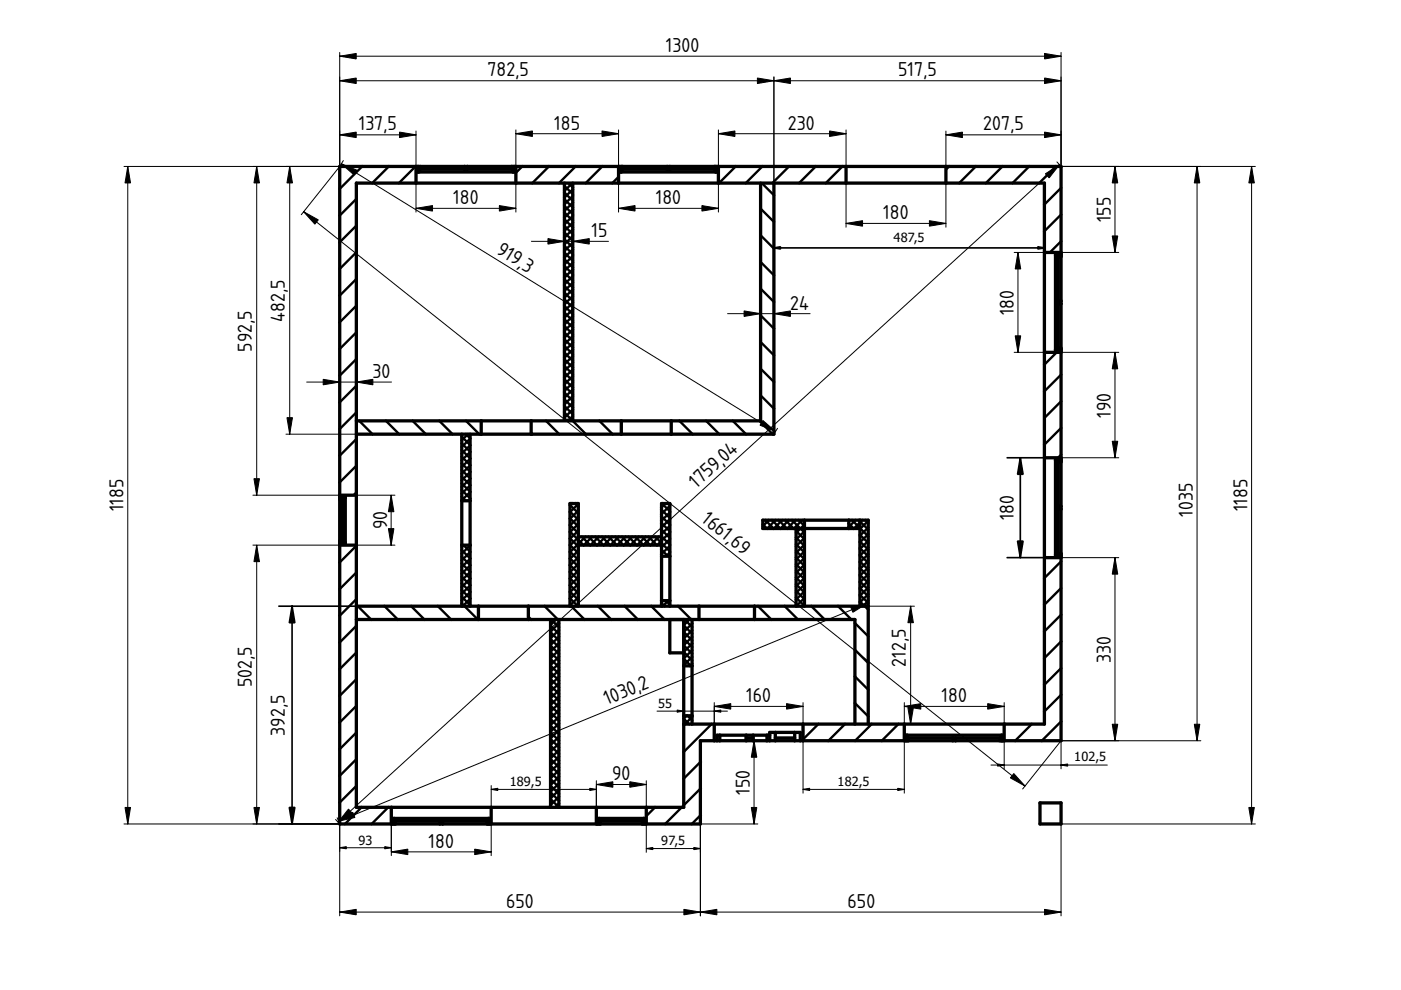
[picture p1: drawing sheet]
<svg xmlns="http://www.w3.org/2000/svg" width="297mm" height="210mm" viewBox="0 0 297 210" stroke-linecap="round" stroke-linejoin="round" font-family="sans-serif">
<defs><g id="words">
<g font-size="4">
<text x="141.2" y="11">1300</text>
<text x="103.4" y="16.1">782,5</text>
<text x="190.4" y="16.1">517,5</text>
<text x="76.1" y="27.5">137,5</text>
<text x="117.5" y="27.5">185</text>
<text x="167" y="27.5">230</text>
<text x="208.5" y="27.5">207,5</text>
<text x="96.1" y="43.3">180</text>
<text x="139" y="43.3">180</text>
<text x="187.3" y="46.5">180</text>
<text x="235.5" y="47.1" transform="rotate(-90 235.5 47.1)">155</text>
<text x="105.1" y="53.7" transform="rotate(32 105.1 53.7)">919,3</text>
<text x="125.4" y="50.3">15</text>
<text x="167.5" y="65.6">24</text>
<text x="60.4" y="68.2" transform="rotate(-90 60.4 68.2)">482,5</text>
<text x="215" y="66.8" transform="rotate(-90 215 66.8)">180</text>
<text x="53.4" y="74.5" transform="rotate(-90 53.4 74.5)">592,5</text>
<text x="79" y="80.1">30</text>
<text x="235.5" y="88.5" transform="rotate(-90 235.5 88.5)">190</text>
<text x="147.7" y="103.6" transform="rotate(-42 147.7 103.6)">1759,04</text>
<text x="26.2" y="108.4" transform="rotate(-90 26.2 108.4)">1185</text>
<text x="82.1" y="112.2" transform="rotate(-90 82.1 112.2)">90</text>
<text x="148.6" y="110.6" transform="rotate(39 148.6 110.6)">1661,69</text>
<text x="215" y="110.3" transform="rotate(-90 215 110.3)">180</text>
<text x="252.9" y="109.6" transform="rotate(-90 252.9 109.6)">1035</text>
<text x="264.5" y="108.4" transform="rotate(-90 264.5 108.4)">1185</text>
<text x="192" y="141.4" transform="rotate(-90 192 141.4)">212,5</text>
<text x="235.5" y="140.5" transform="rotate(-90 235.5 140.5)">330</text>
<text x="53.4" y="145.7" transform="rotate(-90 53.4 145.7)">502,5</text>
<text x="128.7" y="149.5" transform="rotate(-22 128.7 149.5)">1030,2</text>
<text x="158.2" y="148.9">160</text>
<text x="199.6" y="148.9">180</text>
<text x="60.4" y="156" transform="rotate(-90 60.4 156)">392,5</text>
<text x="129.8" y="165.5">90</text>
<text x="159" y="168.5" transform="rotate(-90 159 168.5)">150</text>
<text x="90.9" y="179.7">180</text>
<text x="107.3" y="192.5">650</text>
<text x="179.7" y="192.5">650</text>
</g>
<g font-size="2.7">
<text x="189.5" y="51.3">487,5</text>
<text x="139.5" y="150.1">55</text>
<text x="227.8" y="161.4">102,5</text>
<text x="108.1" y="166.6">189,5</text>
<text x="177.6" y="166.6">182,5</text>
<text x="76" y="179.1">93</text>
<text x="140.2" y="179.1">97,5</text>
</g>
</g></defs>
<g fill="none" stroke="#000" stroke-width=".5">
<path d="M76.8 35.3l-4.8 4.7M82.4 35.3l-3.5 3.5M88.1 35.3l-3.5 3.5M75.6 42.2l-3.6 3.5M75.6 47.8l-3.6 3.6M75.6 53.5l-3.6 3.5M75.6 59.1l-3.6 3.6M75.6 64.8l-3.6 3.5M75.6 70.5l-3.6 3.5M75.6 76.1l-3.6 3.5M75.6 81.8l-3.6 3.5M75.6 87.4l-3.6 3.6"/>
<path d="M75.6 93.1l-3.6 3.5M75.6 98.7l-3.6 3.6M75.6 104.4l-.6 .6"/>
</g>
<path d="M72 115.6h3.6v55.6h7.4v3.5h-11z" fill-rule="evenodd" fill="#fff"/>
<path d="M75.6 115.7l-3.6 3.5M75.6 121.4l-3.6 3.5M75.6 127l-3.6 3.6M75.6 132.7l-3.6 3.5M75.6 138.3l-3.6 3.6M75.6 144l-3.6 3.5M75.6 149.7l-3.6 3.5M75.6 155.3l-3.6 3.5M75.6 161l-3.6 3.5M75.6 166.6l-3.6 3.6M76.7 171.2l-3.6 3.5M82.3 171.2l-3.5 3.5" fill="none" stroke="#000" stroke-width=".5"/>
<g fill="#fff">
<path d="M122.6 115.6h17.7v12.9h-17.7z" fill-rule="evenodd"/>
<path d="M161.3 38.8h2.8v53.3h-21.8v-2.9h19z" fill-rule="evenodd"/>
</g>
<g fill="none" stroke="#000" stroke-width=".5">
<path d="M161.5 38.8l2.6 2.6M161.3 55.5l2.8 2.9M161.3 49.9l2.8 2.8M161.3 44.2l2.8 2.8M161.3 78.2l2.8 2.8M161.3 72.5l2.8 2.8M161.3 66.9l2.8 2.8M161.3 61.2l2.8 2.8M144 89.2l2.9 2.9M149.7 89.2l2.8 2.9M155.4 89.2l2.8 2.9M161 89.2l2.8 2.9"/>
<path d="M161.3 83.8l2.8 2.8"/>
</g>
<g fill="#fff">
<path d="M170.6 112.1h11.7v16.4h-11.7z" fill-rule="evenodd"/>
<path d="M221.4 118.2h3.6v38.9h-12.1v-3.6h8.5z" fill-rule="evenodd"/>
</g>
<path d="M225 119l-3.6 3.6M225 124.7l-3.6 3.5M225 130.3l-3.6 3.6M225 136l-3.6 3.5M213.1 153.5l-.2 .2M218.8 153.5l-3.6 3.6M225 141.7l-3.6 3.5M225 147.3l-3.6 3.5M225 153l-4.1 4.1" fill="none" stroke="#000" stroke-width=".5"/>
<path d="M200.6 35.3h24.4v18.2h-3.6v-14.7h-20.8z" fill-rule="evenodd" fill="#fff"/>
<path d="M201.2 35.3l-.6 .7M206.9 35.3l-3.5 3.5M212.5 35.3l-3.5 3.5M218.2 35.3l-3.5 3.5M223.9 35.3l-3.6 3.5M225 39.8l-3.6 3.6M225 45.5l-3.6 3.5M225 51.2l-2.4 2.3" fill="none" stroke="#000" stroke-width=".5"/>
<path d="M160 128.5h24.1v25h-2.8v-22.2h-21.3z" fill-rule="evenodd" fill="#fff"/>
<path d="M160.7 128.5l2.8 2.8M166.4 128.5l2.8 2.8M172 128.5l2.8 2.8M177.7 128.5l2.8 2.8M181.3 137.8l2.8 2.8M181.3 132.1l2.8 2.8M183.3 128.5l.8 .8M181.3 149.1l2.8 2.8M181.3 143.4l2.8 2.8" fill="none" stroke="#000" stroke-width=".5"/>
<path d="M145 153.5h6.4v3.6h-2.9v17.6h-11.5v-3.5h8z" fill-rule="evenodd" fill="#fff"/>
<path d="M145.2 153.5l-.2 .3M150.9 153.5l-5.9 5.9M138.9 171.2l-1.9 1.8M144.5 171.2l-3.5 3.5M148.5 161.6l-3.5 3.5M148.5 167.2l-3.5 3.5M148.5 172.9l-1.8 1.8" fill="none" stroke="#000" stroke-width=".5"/>
<path d="M112 128.5h36.2v2.8h-36.2z" fill-rule="evenodd" fill="#fff"/>
<path d="M112 130.7l.6 .6M115.5 128.5l2.8 2.8M121.1 128.5l2.8 2.8M126.8 128.5l2.8 2.8M132.4 128.5l2.9 2.8M138.1 128.5l2.8 2.8M143.7 128.5l2.9 2.8" fill="none" stroke="#000" stroke-width=".5"/>
<path d="M152.3 35.3h27.1v3.5h-27.1z" fill-rule="evenodd" fill="#fff"/>
<path d="M156 35.3l-3.6 3.5M161.6 35.3l-3.5 3.5M167.3 35.3l-3.5 3.5M172.9 35.3l-3.5 3.5M178.6 35.3l-3.5 3.5" fill="none" stroke="#000" stroke-width=".5"/>
<path d="M119.7 38.8h1.7v50.3h-1.7z" fill-rule="evenodd" fill="#fff"/>
<g fill="none" stroke="#000" stroke-width=".5">
<path d="M119.7 39.4l1.7 1.8M119.9 38.8l-.2 .3M120.5 38.8l.9 1M121.3 38.8l-1.6 1.7M119.7 59.2l1.7 1.8M119.7 57.8l1.7 1.8M119.7 56.4l1.7 1.7M119.7 55l1.7 1.7M119.7 53.5l1.7 1.8M119.7 52.1l1.7 1.8M119.7 50.7l1.7 1.8M119.7 49.3l1.7 1.8"/>
<path d="M119.7 47.9l1.7 1.8M119.7 46.5l1.7 1.7M119.7 45.1l1.7 1.7M119.7 43.6l1.7 1.8M119.7 42.2l1.7 1.8M119.7 40.8l1.7 1.8M121.4 40.1l-1.7 1.8M121.4 41.5l-1.7 1.8M121.4 43l-1.7 1.7M121.4 44.4l-1.7 1.7M121.4 45.8l-1.7 1.8M121.4 47.2l-1.7 1.8"/>
<path d="M121.4 48.6l-1.7 1.8M121.4 50l-1.7 1.8M121.4 51.4l-1.7 1.8M121.4 52.9l-1.7 1.7M121.4 54.3l-1.7 1.7M121.4 55.7l-1.7 1.8M121.4 57.1l-1.7 1.8M121.4 58.5l-1.7 1.8M121.4 59.9l-1.7 1.8M119.7 79l1.7 1.8M119.7 77.6l1.7 1.8M119.7 76.2l1.7 1.7"/>
<path d="M119.7 74.8l1.7 1.7M119.7 73.3l1.7 1.8M119.7 71.9l1.7 1.8M119.7 70.5l1.7 1.8M119.7 69.1l1.7 1.8M119.7 67.7l1.7 1.8M119.7 66.3l1.7 1.7M119.7 64.9l1.7 1.7M119.7 63.4l1.7 1.8M119.7 62l1.7 1.8M119.7 60.6l1.7 1.8M121.4 61.3l-1.7 1.8"/>
<path d="M121.4 62.8l-1.7 1.7M121.4 64.2l-1.7 1.7M121.4 65.6l-1.7 1.8M121.4 67l-1.7 1.8M121.4 68.4l-1.7 1.8M121.4 69.8l-1.7 1.8M121.4 71.2l-1.7 1.8M121.4 72.7l-1.7 1.7M121.4 74.1l-1.7 1.7M121.4 75.5l-1.7 1.8M121.4 76.9l-1.7 1.8M121.4 78.3l-1.7 1.8"/>
<path d="M121.4 79.7l-1.7 1.8M119.7 88.9l.2 .2M119.7 87.5l1.6 1.6M119.7 86.1l1.7 1.7M119.7 84.7l1.7 1.7M119.7 83.2l1.7 1.8M119.7 81.8l1.7 1.8M119.7 80.4l1.7 1.8M121.4 81.1l-1.7 1.8M121.4 82.6l-1.7 1.7M121.4 84l-1.7 1.7M121.4 85.4l-1.7 1.8"/>
<path d="M121.4 86.8l-1.7 1.8M121.4 88.2l-.9 .9"/>
</g>
<path d="M221.4 74.7h3.6v22.4h-3.6z" fill-rule="evenodd" fill="#fff"/>
<path d="M224 74.7l-2.6 2.6M225 79.4l-3.6 3.6M225 85.1l-3.6 3.5M225 90.7l-3.6 3.6M225 96.4l-.7 .7" fill="none" stroke="#000" stroke-width=".5"/>
<g fill="#fff">
<path d="M104.1 171.2h22.3v3.5h-22.3z" fill-rule="evenodd"/>
<path d="M109.4 35.3h21.7v3.5h-21.7z" fill-rule="evenodd"/>
</g>
<path d="M110.7 35.3l-1.3 1.3M116.4 35.3l-3.5 3.5M122 35.3l-3.5 3.5M127.7 35.3l-3.5 3.5M131.1 37.5l-1.3 1.3" fill="none" stroke="#000" stroke-width=".5"/>
<path d="M170.3 153.5h21.4v3.6h-21.4z" fill-rule="evenodd" fill="#fff"/>
<path d="M173.5 153.5l-3.2 3.3M179.2 153.5l-3.6 3.6M184.8 153.5l-3.5 3.6M190.5 153.5l-3.6 3.6" fill="none" stroke="#000" stroke-width=".5"/>
<path d="M75.6 89.2h26.4v2.9h-26.4z" fill-rule="evenodd" fill="#fff"/>
<path d="M76.2 89.2l2.8 2.9M81.8 89.2l2.8 2.9M87.5 89.2l2.8 2.9M93.1 89.2l2.9 2.9M98.8 89.2l2.8 2.9" fill="none" stroke="#000" stroke-width=".5"/>
<g fill="#fff">
<path d="M179.4 35.3h21.2v3.5h-21.2z" fill-rule="evenodd"/>
<path d="M75.6 128.5h25.8v2.8h-25.8z" fill-rule="evenodd"/>
</g>
<path d="M75.9 128.5l2.8 2.8M81.5 128.5l2.8 2.8M87.2 128.5l2.8 2.8M92.8 128.5l2.9 2.8M98.5 128.5l2.8 2.8" fill="none" stroke="#000" stroke-width=".5"/>
<path d="M116.7 131.3h1.8v39.9h-1.8z" fill-rule="evenodd" fill="#fff"/>
<g fill="none" stroke="#000" stroke-width=".5">
<path d="M116.7 139.7l1.8 1.8M116.7 138.3l1.8 1.7M116.7 136.9l1.8 1.7M116.7 135.5l1.8 1.7M116.7 134l1.8 1.8M116.7 132.6l1.8 1.8M116.9 131.3l1.6 1.7M117.9 131.3l-1.2 1.2M118.3 131.3l.2 .3M118.5 132.2l-1.8 1.7M118.5 133.6l-1.8 1.7M118.5 135l-1.8 1.8"/>
<path d="M118.5 136.4l-1.8 1.8M118.5 137.8l-1.8 1.8M118.5 139.2l-1.8 1.8M116.7 159.5l1.8 1.8M116.7 158.1l1.8 1.7M116.7 156.7l1.8 1.7M116.7 155.3l1.8 1.7M116.7 153.8l1.8 1.8M116.7 152.4l1.8 1.8M116.7 151l1.8 1.8M116.7 149.6l1.8 1.8M116.7 148.2l1.8 1.7"/>
<path d="M116.7 146.8l1.8 1.7M116.7 145.4l1.8 1.7M116.7 143.9l1.8 1.8M116.7 142.5l1.8 1.8M116.7 141.1l1.8 1.8M118.5 140.7l-1.8 1.7M118.5 142.1l-1.8 1.7M118.5 143.5l-1.8 1.7M118.5 144.9l-1.8 1.8M118.5 146.3l-1.8 1.8M118.5 147.7l-1.8 1.8M118.5 149.1l-1.8 1.8"/>
<path d="M118.5 150.6l-1.8 1.7M118.5 152l-1.8 1.7M118.5 153.4l-1.8 1.7M118.5 154.8l-1.8 1.8M118.5 156.2l-1.8 1.8M118.5 157.6l-1.8 1.8M118.5 159l-1.8 1.8M116.7 170.8l.4 .4M116.7 169.4l1.8 1.8M116.7 168l1.8 1.7M116.7 166.6l1.8 1.7M116.7 165.2l1.8 1.7"/>
<path d="M116.7 163.7l1.8 1.8M116.7 162.3l1.8 1.8M116.7 160.9l1.8 1.8M118.5 160.5l-1.8 1.7M118.5 161.9l-1.8 1.7M118.5 163.3l-1.8 1.7M118.5 164.7l-1.8 1.8M118.5 166.1l-1.8 1.8M118.5 167.5l-1.8 1.8M118.5 168.9l-1.8 1.8M118.5 170.4l-.8 .8"/>
</g>
<path d="M112.6 89.2h19.1v2.9h-19.1z" fill-rule="evenodd" fill="#fff"/>
<path d="M112.6 91.7l.3 .4M115.8 89.2l2.8 2.9M121.4 89.2l2.8 2.9M127.1 89.2l2.8 2.9" fill="none" stroke="#000" stroke-width=".5"/>
<g fill="#fff">
<path d="M191.7 153.5h21.2v3.6h-.3v-1.2h-20.6v1.2h-.3z" fill-rule="evenodd"/>
<path d="M221.4 97.1h3.6v.2h-1.2v20.6h1.2v.3h-3.6z" fill-rule="evenodd"/>
<path d="M83 171.2h21.1v3.5h-.3v-1.2h-20.5v1.2h-.3z" fill-rule="evenodd"/>
<path d="M221.4 53.5h3.6v.3h-1.2v20.6h1.2v.3h-3.6z" fill-rule="evenodd"/>
<path d="M131.1 35.3h.3v1.2h20.6v-1.2h.3v3.5h-21.2z" fill-rule="evenodd"/>
<path d="M88.2 35.3h.3v1.2h20.6v-1.2h.3v3.5h-21.2z" fill-rule="evenodd"/>
<path d="M151.4 153.5h18.9v3.6h-.6v-1.8h-6.5v.6h-11.2v1.2h-.6z" fill-rule="evenodd"/>
<path d="M120.8 106.8h1.8v21.7h-1.8z" fill-rule="evenodd"/>
</g>
<g fill="none" stroke="#000" stroke-width=".5">
<path d="M120.8 119.8l1.8 1.7M120.8 118.4l1.8 1.7M120.8 116.9l1.8 1.8M120.8 115.5l1.8 1.8M120.8 114.1l1.8 1.8M120.8 112.7l1.8 1.8M120.8 111.3l1.8 1.8M120.8 109.9l1.8 1.7M120.8 108.5l1.8 1.7M120.8 107l1.8 1.8M121.3 106.8l-.5 .4M122 106.8l.6 .6"/>
<path d="M122.6 106.8l-1.8 1.8M122.6 108.3l-1.8 1.7M122.6 109.7l-1.8 1.7M122.6 111.1l-1.8 1.7M122.6 112.5l-1.8 1.8M122.6 113.9l-1.8 1.8M122.6 115.3l-1.8 1.8M122.6 116.7l-1.8 1.8M122.6 118.2l-1.8 1.7M122.6 119.6l-1.8 1.7M120.8 128.3l.3 .2M120.8 126.8l1.7 1.7"/>
<path d="M120.8 125.4l1.8 1.8M120.8 124l1.8 1.8M120.8 122.6l1.8 1.8M120.8 121.2l1.8 1.8M122.6 121l-1.8 1.7M122.6 122.4l-1.8 1.8M122.6 123.8l-1.8 1.8M122.6 125.2l-1.8 1.8M122.6 126.6l-1.8 1.8M122.6 128.1l-.5 .4"/>
</g>
<g fill="#fff">
<path d="M148.2 128.5h11.8v2.8h-11.8z" fill-rule="evenodd"/>
<path d="M182.3 110.3h1.8v18.2h-1.8z" fill-rule="evenodd"/>
</g>
<g fill="none" stroke="#000" stroke-width=".5">
<path d="M182.3 119l1.8 1.8M182.3 117.6l1.8 1.8M182.3 116.2l1.8 1.8M182.3 114.8l1.8 1.7M182.3 113.4l1.8 1.7M182.3 112l1.8 1.7M182.3 110.5l1.8 1.8M182.8 110.3l-.5 .5M183.5 110.3l.6 .6M184.1 110.4l-1.8 1.8M184.1 111.8l-1.8 1.8M184.1 113.2l-1.8 1.8"/>
<path d="M184.1 114.7l-1.8 1.7M184.1 116.1l-1.8 1.7M184.1 117.5l-1.8 1.8M184.1 118.9l-1.8 1.8M182.3 127.5l1 1M182.3 126.1l1.8 1.8M182.3 124.7l1.8 1.7M182.3 123.3l1.8 1.7M182.3 121.8l1.8 1.8M182.3 120.4l1.8 1.8M184.1 120.3l-1.8 1.8M184.1 121.7l-1.8 1.8"/>
<path d="M184.1 123.1l-1.8 1.8M184.1 124.6l-1.8 1.7M184.1 126l-1.8 1.7M184.1 127.4l-1.2 1.1"/>
</g>
<path d="M122.6 113.8h17.7v1.8h-17.7z" fill-rule="evenodd" fill="#fff"/>
<g fill="none" stroke="#000" stroke-width=".5">
<path d="M122.6 114.5l1.1 1.1M122.7 113.8l-.1 .1M123.4 113.8l1.7 1.8M124.1 113.8l-1.5 1.5M124.8 113.8l1.8 1.8 1.8-1.8M125.5 113.8l-1.7 1.8M126.2 113.8l1.8 1.8M126.9 113.8l-1.7 1.8M127.6 113.8l1.8 1.8M129 113.8l1.8 1.8 1.8-1.8M129.8 113.8l-1.8 1.8M130.4 113.8l1.8 1.8"/>
<path d="M131.2 113.8l-1.8 1.8M131.9 113.8l1.7 1.8M133.3 113.8l1.8 1.8 1.7-1.8M134 113.8l-1.8 1.8M134.7 113.8l1.8 1.8M135.4 113.8l-1.7 1.8M136.1 113.8l1.8 1.8M137.5 113.8l1.8 1.8 1-1M138.3 113.8l-1.8 1.8M138.9 113.8l1.4 1.3M139.7 113.8l-1.8 1.8"/>
</g>
<g fill="#fff">
<path d="M101.4 128.5h10.6v2.8h-10.6z" fill-rule="evenodd"/>
<path d="M102 89.2h10.6v2.9h-10.6z" fill-rule="evenodd"/>
<path d="M131.7 89.2h10.6v2.9h-10.6z" fill-rule="evenodd"/>
<path d="M168.8 112.1h1.8v16.4h-1.8z" fill-rule="evenodd"/>
</g>
<g fill="none" stroke="#000" stroke-width=".5">
<path d="M168.8 119.6l1.8 1.8M168.8 118.2l1.8 1.8M168.8 116.8l1.8 1.8M168.8 115.4l1.8 1.8M168.8 114l1.8 1.7M168.8 112.6l1.8 1.7M170.6 112.9l-.9-.8-.9 .9M170.6 112.6l-1.8 1.8M170.6 114l-1.8 1.8M170.6 115.5l-1.8 1.7M170.6 116.9l-1.8 1.7M170.6 118.3l-1.8 1.8"/>
<path d="M170.6 119.7l-1.8 1.8M168.8 128.1l.4 .4M168.8 126.7l1.8 1.8M168.8 125.3l1.8 1.8M168.8 123.9l1.8 1.7M168.8 122.5l1.8 1.7M168.8 121l1.8 1.8M170.6 121.1l-1.8 1.8M170.6 122.5l-1.8 1.8M170.6 123.9l-1.8 1.8M170.6 125.4l-1.8 1.7M170.6 126.8l-1.8 1.7"/>
<path d="M170.6 128.2l-.4 .3"/>
</g>
<g fill="#fff">
<path d="M126.4 171.2h10.6v3.5h-.3v-1.2h-10v1.2h-.3z" fill-rule="evenodd"/>
<path d="M72 105h3.6v10.6h-3.6v-.3h1.2v-10h-1.2z" fill-rule="evenodd"/>
<path d="M97.9 92.1h1.8v14.1h-1.8z" fill-rule="evenodd"/>
</g>
<g fill="none" stroke="#000" stroke-width=".5">
<path d="M97.9 99.7l1.8 1.7M97.9 98.2l1.8 1.8M97.9 96.8l1.8 1.8M97.9 95.4l1.8 1.8M97.9 94l1.8 1.8M97.9 92.6l1.8 1.8M98.8 92.1l.9 .8M99.2 92.1l-1.3 1.3M99.7 93l-1.8 1.8M99.7 94.4l-1.8 1.8M99.7 95.8l-1.8 1.8M99.7 97.3l-1.8 1.7"/>
<path d="M99.7 98.7l-1.8 1.7M97.9 105.3l.9 .9M97.9 103.9l1.8 1.8M97.9 102.5l1.8 1.8M97.9 101.1l1.8 1.7M99.7 100.1l-1.8 1.7M99.7 101.5l-1.8 1.8M99.7 102.9l-1.8 1.8M99.7 104.3l-1.8 1.8M99.7 105.7l-.5 .5"/>
</g>
<path d="M97.9 115.6h1.8v12.9h-1.8z" fill-rule="evenodd" fill="#fff"/>
<g fill="none" stroke="#000" stroke-width=".5">
<path d="M97.9 119.5l1.8 1.7M97.9 118l1.8 1.8M97.9 116.6l1.8 1.8M98.3 115.6l1.4 1.4M98.3 115.6l-.4 .4M99.7 115.6l-1.8 1.8M99.7 117.1l-1.8 1.7M99.7 118.5l-1.8 1.7M99.7 119.9l-1.8 1.7M97.9 127.9l.6 .6M97.9 126.5l1.8 1.8M97.9 125.1l1.8 1.8"/>
<path d="M97.9 123.7l1.8 1.8M97.9 122.3l1.8 1.8M97.9 120.9l1.8 1.7M99.7 121.3l-1.8 1.8M99.7 122.7l-1.8 1.8M99.7 124.1l-1.8 1.8M99.7 125.5l-1.8 1.8M99.7 127l-1.6 1.5M99.7 128.4l-.2 .1"/>
</g>
<g fill="#fff">
<path d="M142 131.4h3v7h-3z" fill-rule="evenodd"/>
<path d="M220.5 170.2h4.5v4.5h-4.5z" fill-rule="evenodd"/>
<path d="M140.3 106.8h1.7v11.1h-1.7z" fill-rule="evenodd"/>
</g>
<g fill="none" stroke="#000" stroke-width=".5">
<path d="M140.3 116.6l1.3 1.3M140.3 115.1l1.7 1.8M140.3 113.7l1.7 1.8M140.3 112.3l1.7 1.8M140.3 110.9l1.7 1.8M140.3 109.5l1.7 1.8M140.3 108.1l1.7 1.7M140.4 106.8l1.6 1.6M141.1 106.8l-.8 .8M141.8 106.8l.2 .2M142 107.2l-1.7 1.8M142 108.6l-1.7 1.8"/>
<path d="M142 110.1l-1.7 1.7M142 111.5l-1.7 1.7M142 112.9l-1.7 1.7M142 114.3l-1.7 1.8M142 115.7l-1.7 1.8M142 117.1l-.8 .8"/>
</g>
<g fill="#fff">
<path d="M145 141.2h1.7v10.6h-1.7z" fill-rule="evenodd"/>
<path d="M145 131.3h1.7v9.9h-1.7z" fill-rule="evenodd"/>
</g>
<path d="M145 139.6l1.5 1.6M145 135.4l1.7 1.8M145.1 131.3l1.6 1.6M146.2 131.3l-1.2 1.3 1.7 1.7M146.6 131.3l.1 .2M146.7 132.2l-1.7 1.8 1.7 1.8M146.7 133.6l-1.7 1.8M146.7 135l-1.7 1.8 1.7 1.8M146.7 136.5l-1.7 1.7 1.7 1.8M146.7 137.9l-1.7 1.7M146.7 139.3l-1.7 1.8 .1 .1M146.7 140.7l-.4 .5" fill="none" stroke="#000" stroke-width=".5"/>
<g fill="#fff">
<path d="M170.6 110.3h9.4v1.8h-9.4z" fill-rule="evenodd"/>
<path d="M97.9 106.2h1.8v9.4h-1.8z" fill-rule="evenodd"/>
<path d="M140.3 117.9h1.7v9.4h-1.7z" fill-rule="evenodd"/>
<path d="M161.7 110.3h8.9v1.8h-8.9z" fill-rule="evenodd"/>
</g>
<path d="M161.7 111.2l.9 .9M162.3 110.3l1.8 1.8 1.7-1.8M163 110.3l-1.3 1.3M163.7 110.3l1.8 1.8M164.4 110.3l-1.8 1.8M165.1 110.3l1.8 1.8M166.5 110.3l1.8 1.8 1.8-1.8M167.2 110.3l-1.7 1.8M167.9 110.3l1.8 1.8 .9-.9M168.7 110.3l-1.8 1.8M169.3 110.3l1.3 1.2" fill="none" stroke="#000" stroke-width=".5"/>
<g fill="#fff">
<path d="M131.7 35.9h20v.6h-20z" fill-rule="evenodd"/>
<path d="M88.8 35.9h20v.6h-20z" fill-rule="evenodd"/>
<path d="M223.8 54.1h.6v20h-.6z" fill-rule="evenodd"/>
<path d="M192.3 155.9h20v.6h-20z" fill-rule="evenodd"/>
<path d="M83.6 173.5h20v.6h-20z" fill-rule="evenodd"/>
<path d="M223.8 97.6h.6v20h-.6z" fill-rule="evenodd"/>
<path d="M152.6 155.9h5.6v1.2h-5.6z" fill-rule="evenodd"/>
<path d="M224.4 64.4h.6v9.4h-.6z" fill-rule="evenodd"/>
<path d="M142 35.3h9.4v.6h-9.4z" fill-rule="evenodd"/>
<path d="M224.4 97.9h.6v9.4h-.6z" fill-rule="evenodd"/>
<path d="M192.6 156.5h9.4v.6h-9.4z" fill-rule="evenodd"/>
<path d="M202.6 156.5h9.4v.6h-9.4z" fill-rule="evenodd"/>
<path d="M127 173.5h9.4v.6h-9.4z" fill-rule="evenodd"/>
<path d="M224.4 107.9h.6v9.4h-.6z" fill-rule="evenodd"/>
<path d="M93.8 174.1h9.5v.6h-9.5z" fill-rule="evenodd"/>
<path d="M224.4 54.4h.6v9.4h-.6z" fill-rule="evenodd"/>
<path d="M72.6 105.6h.6v9.4h-.6z" fill-rule="evenodd"/>
<path d="M132 35.3h9.4v.6h-9.4z" fill-rule="evenodd"/>
<path d="M83.8 174.1h9.5v.6h-9.5z" fill-rule="evenodd"/>
<path d="M89.1 35.3h9.4v.6h-9.4z" fill-rule="evenodd"/>
<path d="M99.1 35.3h9.4v.6h-9.4z" fill-rule="evenodd"/>
<path d="M127.3 174.1h8.8v.6h-8.8z" fill-rule="evenodd"/>
<path d="M72 105.9h.6v8.8h-.6z" fill-rule="evenodd"/>
<path d="M164.4 155.3h4.1v1.2h-4.1z" fill-rule="evenodd"/>
<path d="M180 110.3h2.3v1.8h-2.3z" fill-rule="evenodd"/>
</g>
<path d="M180 110.3h.1M180.7 110.3l1.6 1.7M181.4 110.3l-1.4 1.4M182.1 110.3l.2 .2M182.3 110.8l-1.3 1.3-1-1.1" fill="none" stroke="#000" stroke-width=".5"/>
<g fill="#fff">
<path d="M159.7 155.9h2.9v1.2h-2.9z" fill-rule="evenodd"/>
<path d="M145 151.8h1.7v1.7h-1.7z" fill-rule="evenodd"/>
</g>
<path d="M145.6 151.8l-.6 .6 1.1 1.1M145.8 151.8l.9 .9M146.7 152l-1.5 1.5M146.7 153.4l-.1 .1" fill="none" stroke="#000" stroke-width=".5"/>
<g fill="#fff">
<path d="M164.4 156.5h4.1v.6h-4.1z" fill-rule="evenodd"/>
<path d="M168.5 155.3h1.2v1.8h-1.2z" fill-rule="evenodd"/>
<path d="M163.2 155.3h1.2v1.8h-1.2z" fill-rule="evenodd"/>
<path d="M140.3 127.3h1.7v1.2h-1.7z" fill-rule="evenodd"/>
</g>
<path d="M140.3 127.9l.6 .6M140.3 127.3v.1M141.2 127.3l.8 .9M141.7 127.3l-1.2 1.2M142 128.4l-.1 .1" fill="none" stroke="#000" stroke-width=".5"/>
<g fill="#fff">
<path d="M158.2 156.5h1.5v.6h-1.5z" fill-rule="evenodd"/>
<path d="M158.2 155.9h1.5v.6h-1.5z" fill-rule="evenodd"/>
<path d="M162.6 155.9h.6v1.2h-.6z" fill-rule="evenodd"/>
<path d="M152 155.9h.6v1.2h-.6z" fill-rule="evenodd"/>
<path d="M72 115h1.2v.3h-1.2z" fill-rule="evenodd"/>
<path d="M223.8 74.1h1.2v.3h-1.2z" fill-rule="evenodd"/>
<path d="M131.4 35.3h.3v1.2h-.3z" fill-rule="evenodd"/>
<path d="M98.5 35.3h.6v.6h-.6z" fill-rule="evenodd"/>
<path d="M223.8 97.3h1.2v.3h-1.2z" fill-rule="evenodd"/>
<path d="M88.5 35.3h.3v1.2h-.3z" fill-rule="evenodd"/>
<path d="M126.7 173.5h.3v1.2h-.3z" fill-rule="evenodd"/>
<path d="M224.4 107.3h.6v.6h-.6z" fill-rule="evenodd"/>
<path d="M141.4 35.3h.6v.6h-.6z" fill-rule="evenodd"/>
<path d="M223.8 53.8h1.2v.3h-1.2z" fill-rule="evenodd"/>
<path d="M202 156.5h.6v.6h-.6z" fill-rule="evenodd"/>
<path d="M83.3 173.5h.3v1.2h-.3z" fill-rule="evenodd"/>
<path d="M93.3 174.1h.5v.6h-.5z" fill-rule="evenodd"/>
<path d="M224.4 63.8h.6v.6h-.6z" fill-rule="evenodd"/>
<path d="M151.7 35.3h.3v1.2h-.3z" fill-rule="evenodd"/>
<path d="M72 105.3h1.2v.3h-1.2z" fill-rule="evenodd"/>
<path d="M136.4 173.5h.3v1.2h-.3z" fill-rule="evenodd"/>
<path d="M223.8 117.6h1.2v.3h-1.2z" fill-rule="evenodd"/>
<path d="M108.8 35.3h.3v1.2h-.3z" fill-rule="evenodd"/>
<path d="M103.6 173.5h.2v1.2h-.2z" fill-rule="evenodd"/>
<path d="M212.3 155.9h.3v1.1h-.3z" fill-rule="evenodd"/>
<path d="M192 155.9h.3v1.1h-.3z" fill-rule="evenodd"/>
<path d="M88.8 35.3h.3v.6h-.3z" fill-rule="evenodd"/>
<path d="M224.4 54.1h.6v.3h-.6z" fill-rule="evenodd"/>
<path d="M108.5 35.3h.3v.6h-.3z" fill-rule="evenodd"/>
<path d="M136.1 174.1h.3v.6h-.3z" fill-rule="evenodd"/>
<path d="M72 114.7h.6v.3h-.6z" fill-rule="evenodd"/>
<path d="M224.4 117.3h.6v.3h-.6z" fill-rule="evenodd"/>
<path d="M151.4 35.3h.3v.6h-.3z" fill-rule="evenodd"/>
<path d="M72 105.6h.6v.3h-.6z" fill-rule="evenodd"/>
<path d="M103.3 174.1h.3v.6h-.3z" fill-rule="evenodd"/>
<path d="M127 174.1h.3v.6h-.3z" fill-rule="evenodd"/>
<path d="M83.6 174.1h.2v.6h-.2z" fill-rule="evenodd"/>
<path d="M212 156.5h.3v.6h-.3z" fill-rule="evenodd"/>
<path d="M131.7 35.3h.3v.6h-.3z" fill-rule="evenodd"/>
<path d="M224.4 97.6h.6v.3h-.6z" fill-rule="evenodd"/>
<path d="M192.3 156.5h.3v.6h-.3z" fill-rule="evenodd"/>
<path d="M224.4 73.8h.6v.3h-.6z" fill-rule="evenodd"/>
<path d="M192 157l.3 .1z" fill-rule="evenodd"/>
<path d="M212.3 157l.3 .1z" fill-rule="evenodd"/>
</g>
<g fill="none" stroke="#000" stroke-width=".7">
<path d="M72 35.3h153v121.8h-76.5v17.6h-76.5zM88.2 35.3v3.5M88.5 35.3v1.2h20.6v-1.2M88.8 35.9h20M88.8 35.3v1.2M89.1 35.3v.6M98.5 35.3v.6M99.1 35.3v.6M108.5 35.3v.6M108.8 35.3v1.2M109.4 35.3v3.5M119.7 38.8v50.3h1.7v-50.3"/>
<path d="M131.1 35.3v3.5M131.4 35.3v1.2h20.6v-1.2M131.7 35.3v1.2M131.7 35.9h20M132 35.3v.6M141.4 35.3v.6M142 35.3v.6M151.4 35.3v.6M151.7 35.3v1.2M152.3 35.3v3.5M161.3 38.8v50.4h-85.7M164.1 38.8v53.3h-88.5"/>
<path d="M179.4 35.3v3.5M200.6 35.3v3.5M221.4 53.5h3.6M223.8 54.1h1.2M224.4 54.1v20M224.4 54.4h.6M225 53.8h-1.2v20.6h1.2M221.4 74.7h3.6M223.8 74.1h1.2M224.4 73.8h.6M224.4 64.4h.6M224.4 63.8h.6"/>
<path d="M97.9 92.1v36.4M99.7 92.1v36.4M102 89.2v2.9M112.6 89.2v2.9M131.7 89.2v2.9M142.3 89.2v2.9M221.4 97.1h3.6M223.8 97.6h1.2M224.4 97.6v20M224.4 97.9h.6M225 97.3h-1.2v20.6h1.2M72 115.6h3.6"/>
<path d="M72 105h3.6M72 105.3h1.2v10h-1.2M72 105.6h1.2M72 115h1.2M72 105.9h.6M72 114.7h.6M72.6 105.6v9.4M97.9 115.6h1.8M97.9 106.2h1.8M122.6 115.6h17.7M122.6 113.8h17.7M140.3 117.9h1.7"/>
<path d="M168.8 112.1v16.4M170.6 110.3v18.2M180 110.3v1.8M182.3 112.1h-20.6v-1.8h22.4v43.2M182.3 110.3v18.2M221.4 118.2h3.6M223.8 117.6h1.2M224.4 117.3h.6M224.4 107.9h.6M224.4 107.3h.6M75.6 128.5h108.5M75.6 131.3h105.7v22.2"/>
<path d="M101.4 128.5v2.8M112 128.5v2.8M116.7 131.3v39.9M118.5 131.3v39.9M120.8 128.5v-21.7h1.8v21.7M140.3 128.5v-21.7h1.7v21.7M140.3 127.3h1.7M142 131.4v7h3M145 131.3v39.9h-69.4v-132.4h145.8v114.7h-76.4M146.7 131.3v22.2M148.2 128.5v2.8M160 128.5v2.8"/>
<path d="M145 141.2h1.7M145 151.8h1.7M151.4 153.5v3.6M152.6 155.9v1.2M158.2 156.5h1.5M158.2 155.9v1.2M159.7 155.9v1.2M162.6 155.9v1.2M163.2 155.9h-11.2v1.2M163.2 157.1v-1.8h6.5v1.8M164.4 156.5h4.1M164.4 155.3v1.8"/>
<path d="M168.5 155.3v1.8M170.3 153.5v3.6M191.7 153.5v3.6M192 157.1v-1.2h20.6v1.2M192.3 155.9v1.2M192.3 156.5h20M192.6 156.5v.6M202 156.5v.6M202.6 156.5v.6M212 156.5v.6M212.3 155.9v1.2M212.9 153.5v3.6"/>
<path d="M83 171.2v3.5M83.3 174.7v-1.2h20.5v1.2M83.6 173.5v1.2M83.6 174.1h20M83.8 174.1v.6M93.3 174.1v.6M93.8 174.1v.6M103.3 174.1v.6M103.6 173.5v1.2M104.1 171.2v3.5M126.4 171.2v3.5M126.7 174.7v-1.2h10v1.2"/>
<path d="M127 174.1h9.4M127 173.5v1.2M127.3 174.1v.6M136.1 174.1v.6M136.4 173.5v1.2M137 171.2v3.5M220.5 170.2h4.5v4.5h-4.5z"/>
</g>
<g fill="none" stroke="#000" stroke-width=".21">
<path d="M72 11.9h153M72 11.1v24.2M72 17.1h153M164.1 16.3v51M225 11.1v24.2h41.2M26.3 35.3h45.7M27.1 35.3v139.4M54.4 35.3v69.7M61.4 35.3v56.8M72 35.3l-8.1 10.2M72 28.6h16.2M72.4 34.7l92 56.8"/>
<path d="M72.8 34l-.8 1.4M88.2 27.8v7.5M88.2 38.8v6.2M109.4 28.3h21.7M109.4 27.5v7.8M109.4 38.8v6.2M119.7 38.8v13.2M121.4 38.8v13.2M131.1 27.5v7.8M131.1 38.8v6.2M152.3 38.8v6.2M152.3 28.3h27.1"/>
<path d="M152.3 27.5v7.8M161.3 38.8v28.5M179.4 27.5v7.8M179.4 38.8v9.4M200.6 28.6h24.4M200.6 27.8v7.5M200.6 38.8v9.4M224.1 34.3l1.1 1.2M224.6 34.9l-152.9 139.4M236.4 35.3v18.2M253.8 35.3v121.8M265.4 35.3v139.4"/>
<path d="M64.4 44.9l152.9 121.8M88.2 44.2h21.2M112.7 51.2h16.3M131.1 44.2h21.2M179.4 47.4h21.2M215 53.5h6.4M215.8 53.5v21.2M225 53.5h12.2M154.3 66.5h17.5M215 74.7h6.4M225 74.7h12.2M236.4 74.7v22.4"/>
<path d="M60.6 92.1h15M65 81h18M72 80.2v24.8h-18.4M75.6 80.2v24.8h8.1M164.8 90.8l-.8 1.4M225 97.1h12.2M53.6 115.6h18.4M54.4 115.6v59.1M75.6 115.6h8.1M82.9 105v10.6M225 118.2h12.2M236.4 118.2v38.9"/>
<path d="M183.5 127.2l.6 1.5M183.8 127.9l-112 46.2M184.1 128.5h9.8M193.1 128.5v25M139.3 150.8h14.9M145 150v3.5M148.5 157.1h12.2M151.4 149.8h18.9M151.4 149v4.5M159.9 157.1v17.6M170.3 149v4.5M170.3 157.1v11.1"/>
<path d="M184.1 153.5h9.8M191.7 149.8h21.2M191.7 149v4.5M191.7 157.1v11.1M212.9 149v4.5M212.9 157.1v5.9M225 157.1v5.9M225 157.1h29.6M225 157.1l-8.2 10.2M26.3 174.7h45.7v19.5M71.2 173.7l1 1.2M71.5 173.4l.6 1.5"/>
<path d="M72 179.7h11M83 171.2v10.2M104.1 166.6v14.8M104.1 167.4h22.3M126.4 166.3h10.6M126.4 165.5v5.7M137 165.5v5.7M137 174.7v6M137 179.9h11.5M160.7 174.7h-12.2v19.5M170.3 167.4h21.4M210.1 162.2h24.7"/>
<path d="M266.2 174.7h-41.2v19.5M72 193.4h153M83 180.6h21.1"/>
</g>
<g fill="#000" stroke="#000" stroke-width=".21">
<path d="M72 11.9l3.5-.6v1.2zM72 17.1l3.5-.6v1.2zM164.1 17.1l3.5-.6v1.2zM160.6 16.5l3.5 .6-3.5 .6zM221.5 11.3l3.5 .6-3.5 .6zM221.5 16.5l3.5 .6-3.5 .6zM27.1 35.3l.6 3.5h-1.2zM54.4 35.3l.6 3.5h-1.2zM61.4 35.3l.6 3.5h-1.2zM72 28.6l3.5-.6v1.2zM72.4 34.7l3.3 1.4-.7 1zM84.7 28l3.5 .6-3.5 .6z"/>
<path d="M109.4 28.3l3.5-.5v1.1zM127.6 27.8l3.5 .5-3.5 .6zM152.3 28.3l3.5-.5v1.1zM175.9 27.8l3.5 .5-3.5 .6zM200.6 28.6l3.5-.6v1.2zM221.6 36.9l3-2-2.2 2.8zM221.5 28l3.5 .6-3.5 .6zM236.4 35.3l.6 3.5h-1.2zM253.8 35.3l.6 3.5h-1.2zM265.4 35.3l.5 3.5h-1.1zM64.4 44.9l3.1 1.7-.7 .9zM88.2 44.2l3.5-.6v1.2z"/>
<path d="M105.9 43.6l3.5 .6-3.5 .6zM116.2 50.6l3.5 .6-3.5 .6zM121.4 51.2l3.5-.6v1.2zM131.1 44.2l3.5-.6v1.2zM148.8 43.6l3.5 .6-3.5 .6zM179.4 47.4l3.5-.6v1.2zM197.1 46.8l3.5 .6-3.5 .6zM215.8 53.5l.6 3.5h-1.2zM235.8 50h1.2l-.6 3.5zM157.8 65.9l3.5 .6-3.5 .6zM164.1 66.5l3.5-.6v1.2zM215.2 71.2h1.2l-.6 3.5z"/>
<path d="M236.4 74.7l.6 3.5h-1.2zM60.8 88.6h1.2l-.6 3.5zM68.5 80.4l3.5 .6-3.5 .6zM75.6 81l3.5-.6v1.2zM161.8 89.2l2.6 2.3-3.3-1.3zM235.8 93.6h1.2l-.6 3.5zM54.4 115.6l.6 3.5h-1.2zM53.8 101.5h1.2l-.6 3.5zM82.3 112.1h1.2l-.6 3.5zM82.9 105l.6 3.5h-1.2zM236.4 118.2l.6 3.5h-1.2zM180.4 128.7l3.4-.8-3 1.9z"/>
<path d="M193.1 128.5l.6 3.5h-1.2zM143.6 150.5l1.4 .3-1.4 .2zM151.4 149.8l3.5-.6v1.2zM151.4 150.8l1.4-.3v.5zM159.9 157.1l.6 3.5h-1.2zM166.8 149.2l3.5 .6-3.5 .6zM191.7 149.8l3.5-.6v1.2zM192.5 150h1.2l-.6 3.5zM209.4 149.2l3.5 .6-3.5 .6zM235.8 153.6h1.2l-.6 3.5zM253.2 153.6h1.2l-.6 3.5zM26.5 171.2h1.2l-.6 3.5z"/>
<path d="M53.8 171.2h1.2l-.6 3.5zM73.9 171.5l.8 .9-3 1.9zM71.8 174.1l3-1.9 .4 1.1zM72 179.7l1.4-.2v.5zM81.6 179.5l1.4 .2-1.4 .3zM104.1 167.4l1.4-.3v.5zM126.4 166.3l3.5-.5v1.1zM125 167.1l1.4 .3-1.4 .2zM133.5 165.8l3.5 .5-3.5 .6zM137 179.9l1.4-.2v.4zM147.1 179.7l1.4 .2-1.4 .2zM159.3 171.2h1.2l-.6 3.5z"/>
<path d="M170.3 167.4l1.4-.3v.5zM190.3 167.1l1.4 .3-1.4 .2zM211.5 162l1.4 .2-1.4 .2zM214.9 164l2.4 2.7-3.1-1.8zM225 162.2l1.4-.2v.4zM264.8 171.2h1.1l-.5 3.5zM72 193.4l3.5-.6v1.2zM83 180.6l3.5-.6v1.2zM100.6 180l3.5 .6-3.5 .6zM145 192.8l3.5 .6-3.5 .6zM148.5 193.4l3.5-.6v1.2zM221.5 192.8l3.5 .6-3.5 .6z"/>
</g>
<path d="M164.1 38.8v16.6M221.4 38.8v16.6M164.1 52.6h57.3M213.5 97.1h7.9M216.3 97.1v21.1M213.5 118.2h7.9M59.1 128.5h16.5M61.9 128.5v46.2M59.1 174.7h12.9" fill="none" stroke="#000" stroke-width=".35"/>
<path d="M164.1 52.6l1.4-.3v.5zM220 52.3l1.4 .3-1.4 .2zM216.3 97.1l.6 3.5h-1.2zM215.7 114.7h1.2l-.6 3.5zM61.9 128.5l.6 3.5h-1.2zM61.3 171.2h1.2l-.6 3.5z" fill="#000" stroke="#000" stroke-width=".35"/>
<use href="#words"/>
</svg>
